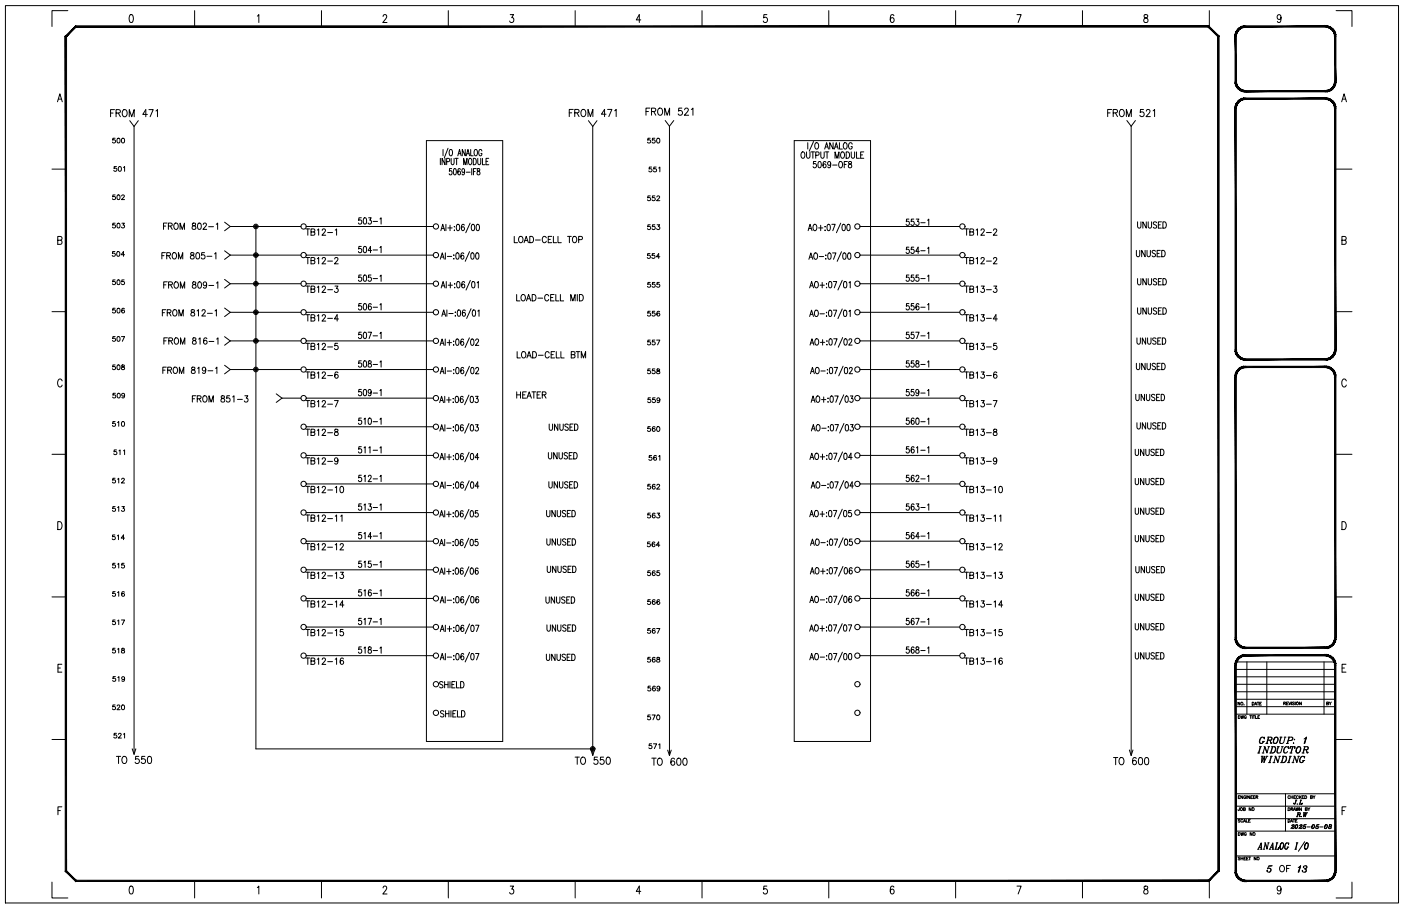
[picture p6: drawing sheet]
<svg xmlns="http://www.w3.org/2000/svg" width="432mm" height="279mm" viewBox="0 0 432 279" stroke-linecap="round" stroke-linejoin="round" font-family="sans-serif">
<defs><g id="words">
<g font-size="5.7">
<text x="33.2" y="37.4">FROM 471</text>
<text x="176.4" y="237.1">TO 550</text>
</g>
<g font-size="5.3">
<text x="174.6" y="37">FROM 471</text>
<text x="198.3" y="36.7">FROM 521</text>
<text x="340.4" y="37">FROM 521</text>
<text x="49" y="98.8">FROM 812-1</text>
<text x="386.6" y="233.5">INDUCTOR</text>
<text x="34.9" y="236.7">TO 550</text>
<text x="200" y="237.1">TO 600</text>
<text x="342.2" y="237.1">TO 600</text>
<text x="393.3" y="270.2">OF</text>
<text x="399.3" y="270.2">13</text>
</g>
<g font-size="4.9">
<text x="198.6" y="45.5">550</text>
<text x="249.8" y="52.9">5069-OF8</text>
<text x="109.7" y="70.2">503-1</text>
<text x="93.5" y="73.7">TB12-1</text>
<text x="296.3" y="73.7">TB12-2</text>
<text x="33.9" y="80.4">504</text>
<text x="93.5" y="82.5">TB12-2</text>
<text x="109.7" y="79">504-1</text>
<text x="278.3" y="79.4">554-1</text>
<text x="296.3" y="82.5">TB12-2</text>
<text x="49.7" y="90">FROM 809-1</text>
<text x="109.7" y="87.8">505-1</text>
<text x="198.6" y="90">555</text>
<text x="278.3" y="87.8">555-1</text>
<text x="93.5" y="91.4">TB12-3</text>
<text x="296.3" y="91.4">TB13-3</text>
<text x="93.5" y="100.2">TB12-4</text>
<text x="109.7" y="96.7">506-1</text>
<text x="278.3" y="96.7">556-1</text>
<text x="296.3" y="100.2">TB13-4</text>
<text x="349.6" y="98.1">UNUSED</text>
<text x="49.7" y="107.2">FROM 816-1</text>
<text x="109.7" y="105.5">507-1</text>
<text x="278.3" y="105.5">557-1</text>
<text x="349.6" y="107.2">UNUSED</text>
<text x="93.5" y="109">TB12-5</text>
<text x="158.4" y="111.5">LOAD-CELL BTM</text>
<text x="296.3" y="109">TB13-5</text>
<text x="93.5" y="117.8">TB12-6</text>
<text x="109.7" y="114.3">508-1</text>
<text x="278.3" y="114.3">558-1</text>
<text x="296.3" y="117.8">TB13-6</text>
<text x="109.7" y="123.1">509-1</text>
<text x="278.3" y="123.1">559-1</text>
<text x="93.5" y="126.6">TB12-7</text>
<text x="109.7" y="131.9">510-1</text>
<text x="278.3" y="131.9">560-1</text>
<text x="296.3" y="126.6">TB13-7</text>
<text x="93.5" y="135.5">TB12-8</text>
<text x="198.6" y="134.4">560</text>
<text x="296.3" y="135.5">TB13-8</text>
<text x="109.7" y="140.8">511-1</text>
<text x="278.3" y="140.8">561-1</text>
<text x="93.5" y="144.3">TB12-9</text>
<text x="296.3" y="144.3">TB13-9</text>
<text x="93.5" y="153.1">TB12-10</text>
<text x="168.3" y="151.7">UNUSED</text>
<text x="296.3" y="153.1">TB13-10</text>
<text x="348.9" y="150.6">UNUSED</text>
<text x="93.5" y="161.9">TB12-11</text>
<text x="167.6" y="160.5">UNUSED</text>
<text x="296.3" y="161.9">TB13-11</text>
<text x="348.9" y="159.8">UNUSED</text>
<text x="109.7" y="167.2">514-1</text>
<text x="278.3" y="167.2">564-1</text>
<text x="93.5" y="170.7">TB12-12</text>
<text x="296.3" y="170.7">TB13-12</text>
<text x="348.9" y="168.3">UNUSED</text>
<text x="93.5" y="179.6">TB12-13</text>
<text x="198.6" y="178.9">565</text>
<text x="296.3" y="179.6">TB13-13</text>
<text x="349.2" y="177.8">UNUSED</text>
<text x="93.5" y="188.4">TB12-14</text>
<text x="296.3" y="188.4">TB13-14</text>
<text x="348.9" y="186.3">UNUSED</text>
<text x="33.9" y="194">517</text>
<text x="93.5" y="197.2">TB12-15</text>
<text x="167.6" y="195.8">UNUSED</text>
<text x="296.3" y="197.2">TB13-15</text>
<text x="348.9" y="195.4">UNUSED</text>
<text x="93.5" y="206">TB12-16</text>
<text x="296.3" y="206">TB13-16</text>
<text x="198.6" y="214.5">569</text>
<text x="387.3" y="230.4">GROUP: 1</text>
<text x="387.7" y="236.4">WINDING</text>
</g>
<g font-size="4.4">
<text x="33.9" y="45.2">500</text>
<text x="34.2" y="54">501</text>
<text x="199" y="54.3">551</text>
<text x="33.9" y="62.8">502</text>
<text x="198.6" y="63.1">552</text>
<text x="33.9" y="71.6">503</text>
<text x="198.6" y="72">553</text>
<text x="198.6" y="80.8">554</text>
<text x="33.9" y="88.9">505</text>
<text x="33.9" y="97.7">506</text>
<text x="198.6" y="98.8">556</text>
<text x="33.9" y="106.5">507</text>
<text x="198.6" y="107.6">557</text>
<text x="33.9" y="115.4">508</text>
<text x="198.6" y="116.4">558</text>
<text x="33.9" y="123.8">509</text>
<text x="198.6" y="125.2">559</text>
<text x="33.9" y="132.6">510</text>
<text x="34.2" y="141.5">511</text>
<text x="199" y="143.2">561</text>
<text x="33.9" y="150.3">512</text>
<text x="198.6" y="152">562</text>
<text x="33.9" y="158.8">513</text>
<text x="198.6" y="160.9">563</text>
<text x="33.9" y="167.6">514</text>
<text x="198.6" y="169.7">564</text>
<text x="33.9" y="176.4">515</text>
<text x="33.9" y="185.2">516</text>
<text x="198.6" y="187.7">566</text>
<text x="198.6" y="196.5">567</text>
<text x="33.9" y="202.5">518</text>
<text x="198.6" y="205.3">568</text>
<text x="33.9" y="211.3">519</text>
<text x="33.9" y="220.1">520</text>
<text x="198.6" y="223.3">570</text>
<text x="34.2" y="229">521</text>
<text x="199" y="232.1">571</text>
</g>
<g font-size="4">
<text x="408.2" y="218.7">BY</text>
<text x="397.9" y="249.1">J.L</text>
<text x="398.6" y="252.9">R.W</text>
</g>
</g></defs>
<g fill="none" stroke="#000" stroke-width=".31">
<path d="M1.7 1.7h429.3v276.8h-429.3zM20.9 3.3h-4.9v4.9M40.1 4.6l.4-.1a1.56 1.56 0 0 1 0 2.4h-.1a1.79 1.79 0 0 1-.3-2.3zM60 3.3v4.9M79.3 5l.5-.5v2.4M99.1 3.3v4.9M118.1 5.1l.3-.6 .6 .1 .2 .4-.3 .8-.9 1.1h1.3M138.2 3.3v4.9M157.2 4.5h1.1l-.6 .9a.72 .72 0 0 1 .6 1.1 .72 .72 0 0 1-1.2 0M177.3 3.3v4.9M197.5 6.1h-1.4l.9-1.6v2.4M216.4 3.3v4.9"/>
<path d="M236.4 4.5h-1v1a.73 .73 0 0 1 1 .1 .73 .73 0 0 1-.1 1.1 .73 .73 0 0 1-1.1-.2M255.4 3.3v4.9M275.5 4.8l-.6-.3a1.44 1.44 0 0 0 .1 2.4 .72 .72 0 0 0 .6-.9 .72 .72 0 0 0-.9-.5l-.3 .6M294.5 3.3v4.9M313.4 4.5h1.3l-.9 2.4M333.6 3.3v4.9M352.7 4.6v.7a.89 .89 0 0 1 1 .6 .89 .89 0 0 1-.3 1 .77 .77 0 0 1-.9-.8 .77 .77 0 0 1 .9-.7l.2-.1a.49 .49 0 0 0-.2-.8zM372.7 3.3v4.9M375.5 11.2v17.2M394.8 5.3l-.3 .6a.66 .66 0 0 1-.9-.7 .66 .66 0 0 1 1.1-.4l.1 .5a1.16 1.16 0 0 1-.7 1.6l-.4-.3M411.8 3.3h4.9v4.9M17.7 31.4l.8-2.5 .7 2.5"/>
<path d="M18 30.6h.9M41.3 39v193.6M181.4 37.2l1.3 1.8M182.7 39v193.9M184 37.2l-1.3 1.8M205 37.2l1.3 1.7M206.3 38.9v194.1M207.7 37.2l-1.4 1.7M347.3 37.2l1.3 1.7M348.6 38.9v194.1M349.9 37.2l-1.3 1.7M413.5 31.4l.8-2.5 .7 2.5"/>
<path d="M413.8 30.6h.9M16 52.2h4.3M131.4 43.4h23.5v185.3h-23.5zM135.7 48.8v2M136.5 46.1v1.9M137.2 48.8v2l-1-2v2M137.7 49.9l.8-.2v-.8l-.8-.1v2M138.1 45.7l-1.2 3M138.7 46.2l.1-.1a1.04 1.04 0 0 1 .7 1 1.04 1.04 0 0 1-.7 .9 1.45 1.45 0 0 1-.1-1.8zM139 48.8v1.4l.4 .6 .5-.3 .1-1.7M139.2 52h-.6l-.1 .8a.55 .55 0 0 1 .9 .5 .55 .55 0 0 1-.9 .5l-.1-.2M139.9 52.1l.2-.1a1.15 1.15 0 0 1 0 1.9l-.4-.8z"/>
<path d="M140.3 48.8h.9M140.7 48.8v2M141.1 48l.5-1.9 .5 1.9M141.3 47.4h.6M141.9 52.3l-.4-.3a1.22 1.22 0 0 0 .1 1.9 .57 .57 0 0 0 .3-.6 .57 .57 0 0 0-.6-.5l-.2 .5M142.9 50.8v-2l.5 2 .5-2v2M143.2 52.6l-.2 .5a.53 .53 0 0 1-.7-.5 .53 .53 0 0 1 .7-.5l.2 .5a.93 .93 0 0 1-.5 1.3l-.3-.2M143.4 46.1v1.9l-.9-1.9v1.9M143.7 48l.5-1.9 .5 1.9M143.7 53.1h1.2M143.9 47.4h.6M144.7 48.9l.1-.1a1.05 1.05 0 0 1 .7 1 1.05 1.05 0 0 1-.7 1 1.47 1.47 0 0 1-.1-1.9z"/>
<path d="M145.1 46.1v1.9h.8M145.4 52v1.9M145.9 48.8a1.06 1.06 0 0 1 .9 .7 1.06 1.06 0 0 1-.3 1.2l-.6 .1zM145.9 52.9h.5M146.4 46.2l.1-.1a1.05 1.05 0 0 1 .7 1 1.05 1.05 0 0 1-.7 .9 1.42 1.42 0 0 1-.1-1.8zM146.8 52h-.9v1.9M147.2 52.1v.5a.65 .65 0 0 1 .7 .6 .65 .65 0 0 1-.5 .7 .7 .7 0 0 1-.3-.8 .7 .7 0 0 1 .7-.5v-.5zM147.3 48.8v1.4l.3 .6 .5-.3 .1-1.7M148.5 46.6a.52 .52 0 0 0-.6-.5 .52 .52 0 0 0-.3 .7v.5a.53 .53 0 0 0 .4 .8 .53 .53 0 0 0 .5-.8h-.3M148.7 48.8v2h.8M149.8 49.8h.5M150.6 48.8h-.8v2h.8"/>
<path d="M244.8 43.4h23.5v185.3h-23.5zM247.2 46.9l.1-.1a1.01 1.01 0 0 1 .8 1 1.01 1.01 0 0 1-.8 1 1.31 1.31 0 0 1-.1-1.9zM248.6 46.8v1.4l.4 .6 .6-.3v-1.7M249 44v2M250 46.8h1M250.5 46.8v2M250.7 43.6l-1.3 3M251.4 47.9l.9-.1 .1-.8-1-.2v2M251.4 44.1l.2-.1a1.01 1.01 0 0 1 .7 1 1.01 1.01 0 0 1-.7 1 1.31 1.31 0 0 1-.2-1.9zM253 46.8v1.4l.4 .6 .6-.3v-1.7M254.2 46l.6-2 .6 2M254.4 46.8h1"/>
<path d="M254.4 45.3h.7M254.9 46.8v2M256.8 44v2l-1.1-2v2M257.2 46l.5-2 .6 2M257.4 48.8v-2l.6 2 .6-2v2M257.4 45.3h.7M258.7 44v2h.9M259.4 46.9l.1-.1a1.01 1.01 0 0 1 .8 1 1.01 1.01 0 0 1-.8 1 1.31 1.31 0 0 1-.1-1.9zM260.2 44.1l.2-.1a1.01 1.01 0 0 1 .7 1 1.01 1.01 0 0 1-.7 1 1.31 1.31 0 0 1-.2-1.9zM260.8 46.8a.99 .99 0 0 1 1.1 1 .99 .99 0 0 1-1.1 1zM262.4 46.8v1.4l.4 .6 .5-.3 .1-1.7M262.7 44.5a.58 .58 0 0 0-.8-.5 .58 .58 0 0 0-.4 .7v.5a.59 .59 0 0 0 .6 .8 .59 .59 0 0 0 .6-.8h-.4"/>
<path d="M264 46.8v2h.9M265.3 47.8h.6M266.2 46.8h-.9v2h.9M411.8 52.2h4.9M17.8 74.1l1.1-.1 .2-.4-.2-.6-1.1-.1v2.5l1.1-.2 .2-.7-.5-.4M49.9 78.8h.6M50.4 69.7h.7M51 77.9h-1.1v2M51.4 78.8l1-.1 .1-.6-1.1-.2v2M51.5 68.8h-1.1v1.9M51.9 69.7l1-.1 .1-.6-1.1-.2v1.9M52 78.8l.6 1.1"/>
<path d="M52.5 69.7l.6 1M53.4 78a.9 .9 0 0 1 1 .9 .9 .9 0 0 1-1 .9l-.3-.7zM53.9 68.9a.9 .9 0 0 1 1.1 .9 .9 .9 0 0 1-1.1 .9l-.3-.7zM55 79.9v-2l.7 2 .6-2v2M55.5 70.7v-1.9l.7 1.9 .7-1.9v1.9M58.8 78v.6a.78 .78 0 0 1 .9 .3 .78 .78 0 0 1 0 .9l-.6 .1a.64 .64 0 0 1-.4-.9 .64 .64 0 0 1 .8-.3l.3-.3-.1-.4zM59.4 68.9v.5a.78 .78 0 0 1 .8 .4 .78 .78 0 0 1 0 .9h-.6a.64 .64 0 0 1-.4-.8 .64 .64 0 0 1 .8-.4l.3-.2-.1-.4zM60.6 78l.3-.1a1.03 1.03 0 0 1 .6 1 1.03 1.03 0 0 1-.6 1 1.32 1.32 0 0 1-.3-1.9zM61.1 68.9l.3-.1a1.03 1.03 0 0 1 .6 1 1.03 1.03 0 0 1-.6 .9l-.4-.3-.1-.5zM62.6 69.3l.4-.5 .5 .1 .1 .3-1.1 1.5h1.2M63 77.9h-.8l-.1 .8a.64 .64 0 0 1 1 .1 .64 .64 0 0 1-.1 .9 .64 .64 0 0 1-1-.2M63.8 79h1.5"/>
<path d="M64.3 69.9h1.5M66.1 78.3l.4-.4v2M66.7 69.2l.4-.4v1.9M69.2 68.5l1.8 1.4M69.2 77.3l1.8 1.4M71 69.9h21.8M71 78.7h21.8M71 69.9l-1.8 1.3M71 78.7l-1.8 1.3M78.9 69.9v161h103.8M94.4 69.9h39.1M94.4 78.7h39.1"/>
<path d="M135.7 79.9l.6-1.9 .6 1.9M135.9 71.1l.6-1.9 .6 1.9M135.9 79.3h.8M136.1 70.5h.7M137.3 78v1.9M137.4 69.2v1.9M137.9 79.1h1.3M138 70.3h1.4M138.7 69.4v1.7M139.9 78.6v.2zM139.9 79.7v.2zM140 69.8v.2z"/>
<path d="M140 71v.1zM140.7 78.1l.2-.1a1.09 1.09 0 0 1 .6 1 1.09 1.09 0 0 1-.6 .9l-.2-.1-.2-.7zM140.9 69.3l.2-.1a1.09 1.09 0 0 1 .6 1 1.09 1.09 0 0 1-.6 .9l-.5-.8zM142.9 78.3l-.4-.3a1.16 1.16 0 0 0 .1 1.9 .56 .56 0 0 0 .4-.8 .56 .56 0 0 0-.9-.1l-.1 .3M143.1 69.4l-.3-.2a1.13 1.13 0 0 0-.1 1.9 .58 .58 0 0 0 .5-.7 .58 .58 0 0 0-.8-.4l-.2 .5M144.7 77.6l-1.3 3M144.9 68.8l-1.3 3M145.3 78.1l.2-.1a1.09 1.09 0 0 1 .6 1 1.09 1.09 0 0 1-.6 .9l-.2-.1-.2-.7zM145.5 69.3l.2-.1a1.11 1.11 0 0 1 0 1.9l-.5-.8zM146.8 78.1h.6l.2 .2v1.2l-.4 .4-.5-.4-.1-.7zM147 69.3l.2-.1a1.11 1.11 0 0 1 0 1.9l-.4-.3-.1-.5zM158.5 72.9v1.9h1"/>
<path d="M160.2 73a.9 .9 0 0 1 1 .9 .9 .9 0 0 1-1 .9l-.4-.7zM161.5 74.8l.7-1.9 .7 1.9M161.8 74.2h.8M163.3 72.9a.99 .99 0 0 1 1.2 1 .99 .99 0 0 1-1.2 .9zM165 74h1.5M168.4 73.4a.64 .64 0 0 0-.8-.5 .64 .64 0 0 0-.5 .7v.5a.64 .64 0 0 0 .5 .7 .64 .64 0 0 0 .8-.4M169 73.8h.6M170.1 72.9h-1.1v1.9h1.1M170.6 72.9v1.9h1M172 72.9v1.9h1M174.9 72.9h1.2M175.5 72.9v1.9"/>
<path d="M176.8 73a.97 .97 0 0 1 1 .7 .97 .97 0 0 1-.5 1.1 1.03 1.03 0 0 1-.9-.7 1.03 1.03 0 0 1 .4-1.1zM178.4 73.9l.9-.1 .2-.2-.2-.6-.9-.1v1.9M249.1 71.1l.6-1.9 .6 1.9M249.3 80l.6-2 .6 2M249.3 70.5h.7M249.5 79.3h.8M250.9 69.3l.1-.1a1.02 1.02 0 0 1 .8 1 1.02 1.02 0 0 1-.8 .9 1.31 1.31 0 0 1-.1-1.8zM251.1 78.1l.1-.1a1.01 1.01 0 0 1 .8 1 1.01 1.01 0 0 1-.8 1 1.31 1.31 0 0 1-.1-1.9zM252.3 70.3h1.3M252.5 79.1h1.4M252.9 69.5v1.6M254.3 69.8v.2z"/>
<path d="M254.3 71v.1zM254.5 78.7h.1M254.5 79.8h.1M255.1 69.3l.2-.1a1.11 1.11 0 0 1 0 1.9l-.3-.3-.1-.5zM255.3 78.1l.3-.1a1.11 1.11 0 0 1 0 2l-.4-.4-.1-.5zM256.4 69.2h1l-.7 1.9M256.6 78h1l-.7 2M259.1 68.8l-1.3 3M259.4 77.6l-1.4 3M259.7 69.3l.2-.1a1.11 1.11 0 0 1 0 1.9l-.3-.3-.1-.5zM259.9 78.1l.3-.1a1.11 1.11 0 0 1 0 2l-.4-.4-.1-.5zM261.2 69.3l.2-.1a1.11 1.11 0 0 1 0 1.9l-.4-.8z"/>
<path d="M261.5 78.1l.2-.1a1.11 1.11 0 0 1 0 2l-.5-.9zM265.1 69.9h30.7M265.1 78.7h30.7M280.1 67.6h-.7l-.1 .8a.58 .58 0 0 1 .9 0 .58 .58 0 0 1-.1 .9 .58 .58 0 0 1-.8-.1M281.6 67.6h-.7l-.1 .8a.58 .58 0 0 1 .9 0 .58 .58 0 0 1-.1 .9 .58 .58 0 0 1-.8-.1M282.4 67.6h.8l-.4 .7a.58 .58 0 0 1 .4 .9 .58 .58 0 0 1-1 0M283.8 68.7h1.3M285.9 67.9l.4-.3v1.9M350.2 77.2v1.4l.5 .6 .5-.3 .1-1.7M350.6 68.4v1.4l.4 .6 .6-.3v-1.7M352.9 77.2v2l-1-2v2M353.3 68.4v2l-1.1-2v2"/>
<path d="M353.5 77.2v1.4l.5 .6 .3-.1 .3-.5v-1.4M353.9 68.4v1.4l.4 .6 .6-.3v-1.7M356.1 77.5l-.4-.3-.6 .3 .1 .4 .9 .7-.4 .6-.6-.3M356.5 68.7l-.4-.3-.6 .3v.4l1 .7v.3l-.4 .3-.6-.3M356.6 78.1h.7M357 69.3h.6M357.6 77.2h-1v2h1M358 68.4h-1v2h1M358.1 77.2a.99 .99 0 0 1 1 1 .99 .99 0 0 1-1 1zM358.4 68.4a.98 .98 0 0 1 1.1 1 .98 .98 0 0 1-1.1 1zM413.6 74.1l1.1-.1 .2-.4-.2-.6-1.1-.1v2.5h.8l.4-.3 .1-.6-.5-.4M16 96.1h4.3"/>
<path d="M69.2 86.2l1.8 1.3M69.2 95l1.8 1.3M71 87.5h21.8M71 96.3h21.8M71 87.5l-1.8 1.3M71 96.3l-1.8 1.3M94.4 87.5h39.1M94.4 96.3h39.1M136 88.8l.6-2 .6 2M136.2 97.5l.6-1.9 .6 1.9M136.2 88.1h.7M136.4 96.9h.7"/>
<path d="M137.5 86.8v2M137.7 95.6v1.9M138.1 87.9h1.4M138.3 96.7h1.4M138.8 87.1v1.7M140.1 88.6h.1M140.1 87.5v.2zM140.3 96.2v.2zM140.3 97.3v.2zM140.9 86.9l.3-.1a1.11 1.11 0 0 1 0 2l-.4-.4-.1-.5zM141.2 95.7h.6l.1 .2v1.3l-.4 .3-.5-.3-.1-.8zM143.2 87.1l-.3-.3a1.15 1.15 0 0 0-.1 2 .58 .58 0 0 0 .4-.7 .58 .58 0 0 0-.7-.4l-.2 .4"/>
<path d="M143.4 95.9l-.3-.3a1.11 1.11 0 0 0-.1 1.9 .56 .56 0 0 0 .5-.8 .56 .56 0 0 0-.9-.1l-.1 .3M145 86.5l-1.4 3M145.2 95.2l-1.4 3M145.6 86.9l.2-.1a1.11 1.11 0 0 1 0 2l-.4-.4v-.5zM145.8 95.7h.6l.1 .2v1.3l-.4 .3-.5-.3-.1-.8zM147.1 87.2l.3-.4v2M147.3 95.9l.3-.3v1.9M159.2 90.8v2h1.1M160.7 91.1l.4-.3a.99 .99 0 0 1 .9 1 .99 .99 0 0 1-.9 1l-.5-.8zM162.3 92.8l.6-2 .7 2M162.5 92.1h.8M164 90.8a1 1 0 0 1 1.2 1 1 1 0 0 1-1.2 1z"/>
<path d="M165.8 91.9h1.5M169.1 91.3a.64 .64 0 0 0-.7-.5 .64 .64 0 0 0-.5 .8v.4a.64 .64 0 0 0 .5 .8 .64 .64 0 0 0 .7-.5M169.7 91.8h.7M170.8 90.8h-1.1v2h1.1M171.3 90.8v2h1M172.7 90.8v2h1M175.9 92.8v-2l.7 2 .6-2v2M177.9 90.8v2M178.6 90.8a1.01 1.01 0 0 1 1.2 1 1.01 1.01 0 0 1-1.2 1zM249.5 88.8l.6-2 .6 2M249.5 97.6l.6-1.9 .6 1.9M249.7 96.9h.8"/>
<path d="M249.8 88.1h.7M251.3 95.7h.2a1 1 0 0 1 .7 .9 1 1 0 0 1-.7 1 1.3 1.3 0 0 1-.2-1.9zM251.3 86.9l.2-.1a1 1 0 0 1 .7 1 1 1 0 0 1-.7 1 1.3 1.3 0 0 1-.2-1.9zM252.7 96.8h1.4M252.8 87.9h1.3M253.4 87.1v1.7M254.8 88.6h.1M254.7 96.3v.2zM254.7 97.4v.2zM254.8 87.5v.2zM255.6 86.9h.6l.1 .3v1.2l-.4 .4-.5-.4zM255.6 95.7h.2a1.07 1.07 0 0 1 .6 .9 1.07 1.07 0 0 1-.6 1l-.5-.8z"/>
<path d="M256.8 86.8h1.1l-.8 2M256.8 95.7h1.1l-.8 1.9M259.6 86.4l-1.3 3M259.6 95.3l-1.3 3M260.2 86.9h.6l.1 .3v1.2l-.3 .4-.6-.4zM260.2 95.7h.2a1.09 1.09 0 0 1 .6 .9 1.09 1.09 0 0 1-.6 1l-.2-.1-.3-.7zM261.7 96l.3-.3v1.9M261.7 87.2l.3-.4v2M265.1 87.5h30.7M265.1 96.3h30.7M350.6 85.9v1.4l.4 .6 .6-.3v-1.7M353.3 85.9v2l-1.1-2v2"/>
<path d="M353.9 85.9v1.4l.4 .6 .6-.3v-1.7M356.5 86.2l-.4-.3-.6 .3v.4l1 .7v.3l-.4 .3-.6-.3M357 86.8h.6M358 85.9h-1v2h1M358.4 85.9a.98 .98 0 0 1 1.1 1 .98 .98 0 0 1-1.1 1zM411.8 96.1h4.9M19.2 117.5a.72 .72 0 0 0-.9-.6 .72 .72 0 0 0-.5 .9v.6a.72 .72 0 0 0 .5 .9 .72 .72 0 0 0 .9-.6M50.2 114.2h.7M51.3 113.2h-1.1v2M51.7 114.2l1-.1 .1-.7-1.1-.2v2M52.3 114.2l.6 1M53.7 113.3a.9 .9 0 0 1 1 .9 .9 .9 0 0 1-1 .9l-.3-.7z"/>
<path d="M55.3 115.2v-2l.7 2 .6-2v2M59.1 113.3v.6a.78 .78 0 0 1 .9 .3 .78 .78 0 0 1 0 .9l-.6 .1a.64 .64 0 0 1-.4-.8 .64 .64 0 0 1 .8-.4l.3-.3-.1-.4zM60.9 113.6l.4-.4v2M63.4 113.9a.55 .55 0 0 1-.8 .4 .55 .55 0 0 1-.1-.9 .55 .55 0 0 1 .8 .1l.1 .4a.91 .91 0 0 1-.6 1.3l-.4-.3M64.1 114.3h1.5M66.4 113.6l.4-.4v2M69.2 103.8l1.8 1.3M69.2 112.6l1.8 1.4M71 105.1h21.8M71 114h21.8M71 105.1l-1.8 1.4M71 114l-1.8 1.3"/>
<path d="M94.4 105.1h39.1M94.4 114h39.1M135.7 106.5l.5-2 .7 2M135.7 115.3l.6-2 .6 2M135.9 105.9h.7M135.9 114.6h.8M137.2 104.5v2M137.2 113.3v2M137.8 105.7h1.4M137.8 114.4h1.4M138.5 104.8v1.7M139.8 115.1h.1"/>
<path d="M139.8 105.2v.2zM139.8 106.3v.2zM139.8 114v.2zM140.7 104.6l.2-.1a1.09 1.09 0 0 1 .6 1 1.09 1.09 0 0 1-.6 1l-.5-.8zM140.7 113.4l.2-.1a1.11 1.11 0 0 1 0 2l-.5-.9zM142.9 104.8l-.3-.3a1.13 1.13 0 0 0-.1 2 .58 .58 0 0 0 .4-.7 .58 .58 0 0 0-.7-.4l-.2 .5M142.9 113.6l-.3-.3a1.13 1.13 0 0 0-.1 2 .58 .58 0 0 0 .5-.8 .58 .58 0 0 0-.8-.3l-.2 .4M144.7 104.2l-1.4 3M144.7 112.9l-1.4 3M145.3 104.6l.2-.1a1.11 1.11 0 0 1 0 2l-.5-.8zM145.3 113.4l.2-.1a1.11 1.11 0 0 1 0 2l-.4-.9zM146.6 105l.3-.5h.3l.3 .4-1 1.6h1.1"/>
<path d="M146.6 113.8l.3-.5h.3l.3 .4-.2 .6-.7 1h1M249.7 106.4l.6-1.9 .5 1.9M249.8 115.3l.6-2 .6 2M249.9 105.8h.7M250 114.6h.8M251.4 104.6l.2-.1a1 1 0 0 1 .8 1 1 1 0 0 1-.8 .9 1.3 1.3 0 0 1-.2-1.8zM251.6 113.4l.1-.1a1 1 0 0 1 .8 1 1 1 0 0 1-.8 1 1.3 1.3 0 0 1-.1-1.9zM252.9 105.6h1.3M253 114.4h1.3M253.5 104.8v1.6M254.9 105.1v.2zM254.9 106.2v.2z"/>
<path d="M255 115.1h.1M255 113.9v.2zM255.7 104.6h.6l.1 .2v1.2l-.3 .4-.6-.4v-.7zM255.8 113.4l.4-.1a1.16 1.16 0 0 1-.1 2l-.4-.4-.1-.5zM257 104.5h1l-.7 1.9M257.1 113.3h1l-.7 2M259.7 104.1l-1.3 3M259.8 112.9l-1.3 3M260.3 104.6l.2-.1a1.07 1.07 0 0 1 .6 1 1.07 1.07 0 0 1-.6 .9l-.4-.8zM260.4 113.4l.4-.1a1.16 1.16 0 0 1-.1 2l-.4-.4-.1-.5zM261.6 104.9l.3-.4 .5 .1 .1 .2-.2 .7-.7 .9h1M261.8 113.8l.3-.5 .4 .1 .2 .3-1 1.6h1.1"/>
<path d="M265.1 105.1h30.7M265.1 114h30.7M350.2 112l.1 1.7 .4 .3 .5-.3 .1-1.7M352.9 112v2l-1-2v2M353.5 112l.1 1.7 .4 .3 .5-.3 .1-1.7M356.1 112.3l-.4-.3-.6 .3 .1 .5 .9 .6v.3l-.4 .3-.6-.3M356.6 113h.7M357.6 112h-1v2h1M358.1 112a.99 .99 0 0 1 1 1 .99 .99 0 0 1-1 1zM415 117.5a.72 .72 0 0 0-.9-.6 .72 .72 0 0 0-.5 .9v.6a.72 .72 0 0 0 .5 .9 .72 .72 0 0 0 .9-.6M59.3 123h.7M60.4 122h-1.1v2"/>
<path d="M60.8 123l1-.1 .1-.7-1.1-.2v2M61.4 123l.6 1M62.8 122.1a.9 .9 0 0 1 1 .9 .9 .9 0 0 1-1 .9l-.3-.6zM64.4 124v-2l.7 2 .6-2v2M68.3 122.1v.6a.78 .78 0 0 1 .8 .3 .78 .78 0 0 1 0 .9l-.6 .1a.64 .64 0 0 1-.4-.8 .64 .64 0 0 1 .8-.4l.3-.3-.1-.4zM70.8 122h-.9v.9a.63 .63 0 0 1 .9 0 .63 .63 0 0 1-.1 .9 .63 .63 0 0 1-.9-.2M71.7 122.4l.4-.4v2M73.2 123.2h1.5M75.5 122h.9l-.5 .8a.61 .61 0 0 1 .5 .9 .61 .61 0 0 1-1.1-.1M85.1 121.5l1.8 1.3M86.9 122.8h5.9M86.9 122.8l-1.8 1.3"/>
<path d="M94.4 122.8h39.1M94.4 131.6h39.1M135.5 124.2l.6-2 .6 2M135.6 132.9l.5-1.9 .6 1.9M135.7 123.5h.8M135.8 132.3h.7M137.1 122.2v2M137.1 131v1.9M137.1 139.8v2M137.7 123.3h1.3M137.7 132.1h1.3M138.3 122.5v1.7"/>
<path d="M139.7 132.7h.1M139.7 122.9v.1zM139.7 124v.2zM139.7 131.6v.2zM140.5 122.3l.2-.1a1.07 1.07 0 0 1 .6 1 1.07 1.07 0 0 1-.6 1l-.4-.9zM140.5 131.1l.4-.1a1.16 1.16 0 0 1-.1 1.9l-.4-.4-.1-.4zM140.6 139.9l.2-.1a1.07 1.07 0 0 1 .6 1 1.07 1.07 0 0 1-.6 1l-.5-.9zM142.7 122.5l-.3-.3a1.11 1.11 0 0 0 0 2 .55 .55 0 0 0 .4-.8 .55 .55 0 0 0-.9-.2l-.1 .3M142.8 131.3l-.5-.3a1.16 1.16 0 0 0 .1 1.9 .56 .56 0 0 0 .5-.8 .56 .56 0 0 0-1-.1v.3M144.5 121.8l-1.3 3M144.5 130.6l-1.3 3M144.6 139.5l-1.3 2.9"/>
<path d="M145.1 122.3l.3-.1a1.09 1.09 0 0 1 .6 1 1.09 1.09 0 0 1-.6 1l-.3-.1-.2-.8zM145.1 131.1l.4-.1a1.16 1.16 0 0 1-.1 1.9l-.4-.4-.1-.4zM145.2 139.9l.2-.1a1.09 1.09 0 0 1 .6 1 1.09 1.09 0 0 1-.6 1l-.2-.1-.3-.8zM146.5 122.2h.9l-.5 .8a.58 .58 0 0 1 .5 .8 .58 .58 0 0 1-1 0M146.6 131h.8l-.5 .7a.58 .58 0 0 1 .5 .9 .58 .58 0 0 1-1-.1M159.3 120.8v2M159.3 121.8h1.1M160.4 120.8v2M161.1 121.8h.7M162.2 120.8h-1.1v2h1.1M162.4 122.8l.7-2 .7 2M162.7 122.1h.8"/>
<path d="M164 120.8h1.1M164.5 120.8v2M165.5 121.8h.7M166.6 120.8h-1.1v2h1.1M167.1 121.8l1-.1 .1-.7-1.1-.2v2M167.7 121.8l.6 1M169 139.6v1.4l.5 .5 .5-.3 .1-1.6M169.3 130.8v1.4l.4 .5 .4-.1 .2-.4v-1.4M171.7 139.6v1.9l-1.1-1.9v1.9M171.9 130.8v1.9l-1-1.9v1.9M172.3 139.6v1.4l.4 .5 .6-.3v-1.6M172.6 130.8v1.4l.4 .5 .4-.1 .2-.4v-1.4"/>
<path d="M174.9 139.8l-.4-.2-.6 .2v.4l1 .8-.4 .5-.6-.3M175.2 131l-.4-.2-.7 .2 .1 .5 1 .7v.2l-.4 .3-.7-.3M175.7 131.7h.6M176.4 139.6h-1v1.9h1M176.6 130.8h-.9v1.9h.9M176.8 139.6a.99 .99 0 0 1 1.1 1 .99 .99 0 0 1-1.1 .9zM177.1 130.8a.98 .98 0 0 1 1 .9 .98 .98 0 0 1-1 1zM250 124.1l.6-2 .6 2M250.1 132.9l.6-2 .6 2M250.2 123.4h.8M250.3 132.2h.7M251.4 139.8h.2a1 1 0 0 1 .7 .9 1 1 0 0 1-.7 1 1.26 1.26 0 0 1-.2-1.9z"/>
<path d="M251.8 122.2l.1-.1a1.02 1.02 0 0 1 .8 1 1.02 1.02 0 0 1-.8 1 1.3 1.3 0 0 1-.1-1.9zM251.9 131l.1-.1a1.01 1.01 0 0 1 .8 1 1.01 1.01 0 0 1-.8 1 1.31 1.31 0 0 1-.1-1.9zM253.2 123.2h1.3M253.3 132.1h1.3M253.9 122.4v1.7M255.1 124h.2zM255.2 122.8v.2zM255.3 131.6v.2zM255.3 132.7v.2zM255.7 139.8h.2a1.09 1.09 0 0 1 .6 .9 1.09 1.09 0 0 1-.6 1l-.4-.3-.1-.5zM256 122.2l.2-.1a1.11 1.11 0 0 1 0 2l-.4-.9zM256.1 131l.2-.1a1.11 1.11 0 0 1 0 2l-.4-.4v-.4z"/>
<path d="M256.9 139.8h1.1l-.8 1.9M257.3 122.1h1l-.7 2M257.4 130.9h1l-.7 2M259.7 139.4l-1.4 3M260.1 121.8l-1.4 2.9M260.1 130.6l-1.3 2.9M260.3 139.8h.2a1.09 1.09 0 0 1 .6 .9 1.09 1.09 0 0 1-.6 1l-.4-.3v-.5zM260.6 122.2l.3-.1a1.11 1.11 0 0 1 0 2l-.5-.9zM260.7 131l.2-.1a1.11 1.11 0 0 1 0 2l-.3-.4-.1-.4zM262.1 122.1h.8l-.5 .8a.57 .57 0 0 1 .5 .8 .57 .57 0 0 1-1 0M262.1 130.9h.9l-.5 .8a.58 .58 0 0 1 .5 .9 .58 .58 0 0 1-1-.1M265.1 122.8h30.7"/>
<path d="M265.1 131.6h30.7M349.9 138.5v1.4l.4 .6 .4-.1 .2-.5v-1.4M350.1 121.6v1.4l.4 .5 .5-.2 .1-1.7M350.4 130.4v1.3l.5 .6 .5-.3 .1-1.6M352.6 138.5v2l-1.1-2v2M352.7 121.6v1.9l-1-1.9v1.9M353.1 130.4v1.9l-1-1.9v1.9M353.1 138.5v1.4l.5 .6 .4-.1 .2-.5v-1.4M353.3 121.6v1.4l.5 .5 .5-.2 .1-1.7M353.7 130.4v1.3l.4 .6 .6-.3 .1-1.6M355.8 138.8l-.4-.3-.7 .3 .2 .5 .9 .6v.3l-.4 .3-.7-.3M355.9 121.9l-.3-.3-.7 .3 .1 .4 .9 .7-.3 .5-.7-.2"/>
<path d="M356.3 139.5h.6M356.3 130.6l-.4-.2-.6 .2 .1 .5 .9 .6v.3l-.4 .3-.6-.3M356.5 122.5h.6M356.8 131.3h.6M357.3 138.5h-1v2h1M357.4 121.6h-.9v1.9h.9M357.7 138.5a.98 .98 0 0 1 1.1 1 .98 .98 0 0 1-1.1 1zM357.8 130.4h-1v1.9h1M357.9 121.6a.98 .98 0 0 1 1.1 1 .98 .98 0 0 1-1.1 .9zM358.2 130.4a.98 .98 0 0 1 1.1 .9 .98 .98 0 0 1-1.1 1zM16 140.1h4.3M94.4 140.4h39.1"/>
<path d="M94.4 149.2h39.1M94.4 158.1h39.1M111.4 146.6h-.8l-.1 .8a.58 .58 0 0 1 .9 0 .58 .58 0 0 1-.1 .9 .58 .58 0 0 1-.8-.2M111.4 155.4h-.8l-.1 .8a.58 .58 0 0 1 .9 .1 .58 .58 0 0 1-.1 .8 .58 .58 0 0 1-.8-.1M112.2 146.9l.3-.3v1.9M112.2 155.8l.3-.4v2M113.5 147l.3-.4h.3l.3 .3-.2 .7-.7 .9h1M113.6 155.4h.8l-.4 .7a.57 .57 0 0 1 .4 .9 .57 .57 0 0 1-.9 0M115 147.7h1.4M115 156.5h1.4M117.1 146.9l.4-.3v1.9M117.1 155.8l.4-.4v2"/>
<path d="M135.5 159.4l.6-1.9 .6 1.9M135.6 141.8l.6-2 .6 2M135.6 150.6l.6-2 .6 2M135.7 158.8h.8M135.8 141.1h.7M135.8 149.9h.8M137.1 157.5v1.9M137.2 148.6v2M137.7 158.6h1.3M137.7 140.9h1.4M137.8 149.7h1.3M138.3 157.8v1.6"/>
<path d="M138.4 140.1v1.7M139.7 158.1v.2zM139.7 159.3v.1zM139.8 150.4h.1M139.7 140.5v.2zM139.7 141.6v.2zM139.8 149.3v.2zM140.5 157.6l.2-.1a1.07 1.07 0 0 1 .6 1 1.07 1.07 0 0 1-.6 .9l-.4-.8zM140.6 148.7l.2-.1a1.11 1.11 0 0 1 0 2l-.4-.4v-.5zM142.7 157.8l-.3-.3a1.12 1.12 0 0 0 0 1.9 .55 .55 0 0 0 .4-.8 .55 .55 0 0 0-.9-.1l-.1 .3M142.8 140.1l-.3-.3a1.12 1.12 0 0 0-.1 2 .55 .55 0 0 0 .5-.8 .55 .55 0 0 0-.9-.2l-.1 .3M142.8 148.9l-.3-.3a1.15 1.15 0 0 0 0 2 .58 .58 0 0 0 .4-.7 .58 .58 0 0 0-.7-.4l-.3 .4"/>
<path d="M144.5 157.1l-1.3 3M144.6 148.3l-1.3 2.9M145.1 157.6l.3-.1a1.09 1.09 0 0 1 .6 1 1.09 1.09 0 0 1-.6 .9l-.3-.1-.2-.7zM145.2 148.7l.2-.1a1.11 1.11 0 0 1 0 2l-.4-.9zM147.3 157.5h-.8v.8a.58 .58 0 0 1 .8 0 .58 .58 0 0 1-.1 .9 .58 .58 0 0 1-.8-.1M147.6 141.1h-1.1l.7-1.3v2M147.6 149.9h-1.1l.7-1.3v2M175.4 140.5h.6M249.6 159.4l.5-2 .6 2M249.6 141.7l.6-1.9 .6 1.9M249.8 158.7h.7M249.9 141.1h.7"/>
<path d="M250 150.5l.6-1.9 .6 1.9M250.2 149.9h.8M251.3 157.5l.2-.1a1 1 0 0 1 .7 1 1 1 0 0 1-.7 1 1.3 1.3 0 0 1-.2-1.9zM251.8 148.7l.1-.1a1 1 0 0 1 .8 1 1 1 0 0 1-.8 .9 1.3 1.3 0 0 1-.1-1.8zM252.8 158.5h1.3M252.8 140.9h1.4M253.2 149.7h1.3M253.4 157.7v1.7M253.5 140v1.7M254.8 158.1h.1M254.8 159.2v.2zM254.8 140.4v.2z"/>
<path d="M254.8 141.5v.2zM255.2 149.2v.2zM255.2 150.3v.2zM255.6 157.5h.6l.1 .3v1.2l-.4 .4-.5-.4zM256 148.7l.2-.1a1.07 1.07 0 0 1 .7 1 1.07 1.07 0 0 1-.7 .9l-.4-.8zM256.8 157.4h1.1l-.8 2M257.3 148.6h1l-.7 1.9M259.6 157l-1.3 3M260.1 148.2l-1.4 3M260.2 157.5h.6l.1 .3v1.2l-.3 .4-.5-.4-.1-.8zM260.6 148.7l.3-.1a1.07 1.07 0 0 1 .6 1 1.07 1.07 0 0 1-.6 .9l-.5-.8zM262.4 157.4h-.8l-.1 .8a.59 .59 0 0 1 .9 .1 .59 .59 0 0 1-.1 .8 .59 .59 0 0 1-.8-.1"/>
<path d="M262.7 141.1h-1.2l.8-1.3v1.9M263 149.9h-1.1l.8-1.3v1.9M265.1 140.4h30.7M265.1 149.2h30.7M265.1 158.1h30.7M280.1 146.6h-.7l-.1 .8a.57 .57 0 0 1 .9 .1 .57 .57 0 0 1-.1 .8 .57 .57 0 0 1-.8-.2M280.1 155.4h-.7l-.1 .8a.57 .57 0 0 1 .9 .1 .57 .57 0 0 1-.1 .8 .57 .57 0 0 1-.8-.1M281.7 146.9l-.3-.3a1.13 1.13 0 0 0-.1 1.9 .58 .58 0 0 0 .5-.7 .58 .58 0 0 0-.7-.4l-.3 .5M281.7 155.7l-.3-.3a1.13 1.13 0 0 0-.1 2 .58 .58 0 0 0 .5-.8 .58 .58 0 0 0-.7-.4l-.3 .5M282.3 147l.3-.4h.3l.3 .3-1 1.6h1.1M282.4 155.4h.8l-.4 .7a.58 .58 0 0 1 .4 .9 .58 .58 0 0 1-1 0M283.8 147.7h1.3"/>
<path d="M283.8 156.5h1.3M285.9 146.9l.4-.3v1.9M285.9 155.8l.4-.4v2M411.8 140.1h4.9M17.8 160.9a1.31 1.31 0 0 1 1.3 .8 1.31 1.31 0 0 1-.4 1.5l-.9 .1zM94.4 166.9h39.1M94.4 175.7h39.1M111.4 173h-.8l-.1 .9a.58 .58 0 0 1 .9 0 .58 .58 0 0 1-.1 .8 .58 .58 0 0 1-.8-.1M112.2 173.4l.3-.4v2M114.3 173h-.7l-.1 .9a.58 .58 0 0 1 .9 0 .58 .58 0 0 1-.1 .8 .58 .58 0 0 1-.8-.1M115 174.2h1.4M117.1 173.4l.4-.4v2"/>
<path d="M135.5 168.3l.6-2 .6 2M135.5 177.1l.6-1.9 .6 1.9M135.7 167.6h.7M135.7 176.4h.8M137.1 166.3v2M137.1 175.2v1.9M137.6 167.4h1.4M137.7 176.3h1.3M138.3 175.4v1.7M139.7 167h.1M139.7 168.1h.1M139.7 175.8v.2z"/>
<path d="M139.7 176.9v.2zM140.5 166.4l.2-.1a1.11 1.11 0 0 1 0 2l-.4-.4v-.5zM140.5 175.2h.2a1.07 1.07 0 0 1 .6 .9 1.07 1.07 0 0 1-.6 1l-.4-.8zM142.7 166.6l-.3-.3a1.15 1.15 0 0 0-.1 2 .56 .56 0 0 0 .5-.8 .56 .56 0 0 0-.9-.1l-.1 .2M142.7 175.4l-.3-.2a1.11 1.11 0 0 0 0 1.9 .55 .55 0 0 0 .4-.8 .55 .55 0 0 0-.9-.1l-.1 .2M144.5 166l-1.3 2.9M144.5 174.8l-1.3 3M145.1 166.4l.2-.1a1.11 1.11 0 0 1 0 2l-.4-.4v-.5zM145.1 175.2h.2a1.07 1.07 0 0 1 .7 .9 1.07 1.07 0 0 1-.7 1l-.4-.8zM147.2 166.3h-.7l-.1 .9a.57 .57 0 0 1 .9 0 .57 .57 0 0 1-.1 .9 .57 .57 0 0 1-.9-.2M147.3 175.4l-.3-.2a1.11 1.11 0 0 0 0 1.9 .55 .55 0 0 0 .4-.8 .55 .55 0 0 0-.9-.1v.2M168.5 166.2v1.4l.5 .5 .5-.3 .1-1.6"/>
<path d="M168.7 174.6v1.4l.4 .6 .5-.3 .1-1.7M171.2 166.2v1.9l-1-1.9v1.9M171.3 174.6v2l-1-2v2M171.8 166.2v1.4l.5 .5 .3-.1 .2-.4v-1.4M171.9 174.6v1.4l.5 .6 .5-.3 .1-1.7M174.4 166.4l-.4-.2-.6 .2 .1 .5 .8 .5 .1 .4-.4 .3-.6-.3M174.5 174.9l-.3-.3-.7 .3 .2 .4 .8 .5v.5l-.3 .3-.7-.3M174.9 167.1h.6M175.1 175.5h.6M175.9 166.2h-1v1.9h1M176 174.6h-.9v2h.9M176.3 166.2a.99 .99 0 0 1 1.1 .9 .99 .99 0 0 1-1.1 1z"/>
<path d="M176.5 174.6a.98 .98 0 0 1 1.1 1 .98 .98 0 0 1-1.1 1zM249.7 177l.6-2 .6 2M249.8 168.2l.6-2 .6 2M250 176.4h.7M250 167.5h.8M251.5 175.2l.2-.2a1.02 1.02 0 0 1 .7 1 1.02 1.02 0 0 1-.7 1 1.3 1.3 0 0 1-.2-1.8zM251.6 166.3l.1-.1a1 1 0 0 1 .8 1 1 1 0 0 1-.8 1 1.3 1.3 0 0 1-.1-1.9zM252.9 176.2h1.4M253 167.3h1.3M253.6 175.3v1.7M255 176.8h.1M255 175.7v.2z"/>
<path d="M255 166.9v.2zM255 168v.2zM255.8 175.2l.2-.2a1.11 1.11 0 0 1 0 2l-.5-.8zM255.8 166.3l.3-.1a1.07 1.07 0 0 1 .6 1 1.07 1.07 0 0 1-.6 1l-.5-.9zM257 175h1.1l-.8 2M257.1 166.2h1l-.7 2M259.8 174.7l-1.4 3M259.9 165.9l-1.4 2.9M260.4 175.2l.2-.2a1.11 1.11 0 0 1 0 2l-.4-.8zM260.5 166.3l.2-.1a1.09 1.09 0 0 1 .6 1 1.09 1.09 0 0 1-.6 1l-.2-.1-.3-.8zM262.6 166.2h-.7l-.1 .9a.58 .58 0 0 1 .8 0 .58 .58 0 0 1 0 .8 .58 .58 0 0 1-.9-.1M262.6 175.3l-.3-.3a1.13 1.13 0 0 0 0 2 .58 .58 0 0 0 .4-.7 .58 .58 0 0 0-.7-.4l-.3 .5"/>
<path d="M265.1 166.9h30.7M265.1 175.7h30.7M280.1 173h-.7l-.1 .9a.57 .57 0 0 1 .9 0 .57 .57 0 0 1-.1 .9 .57 .57 0 0 1-.8-.2M281.7 173.3l-.3-.3a1.12 1.12 0 0 0-.1 2 .55 .55 0 0 0 .5-.8 .55 .55 0 0 0-.9-.1l-.1 .2M283.1 173h-.7l-.1 .9a.58 .58 0 0 1 .8 0 .58 .58 0 0 1 0 .8 .58 .58 0 0 1-.9-.1M283.8 174.2h1.3M285.9 173.4l.4-.4v2M413.6 160.9a1.31 1.31 0 0 1 1.3 .8 1.31 1.31 0 0 1-.4 1.5l-.9 .1zM16 184.1h4.3M94.4 184.6h39.1M94.4 193.4h39.1M111.4 181.9h-.8l-.1 .8a.58 .58 0 0 1 .9 0 .58 .58 0 0 1-.1 .9 .58 .58 0 0 1-.8-.1"/>
<path d="M111.4 190.7h-.8l-.1 .8a.58 .58 0 0 1 .9 0 .58 .58 0 0 1-.1 .9 .58 .58 0 0 1-.8-.1M111.4 199.5h-.8l-.1 .8a.58 .58 0 0 1 .9 .1 .58 .58 0 0 1-.1 .8 .58 .58 0 0 1-.8-.1M112.2 182.2l.3-.3v1.9M112.2 191.1l.3-.4v1.9M112.2 199.9l.3-.4v2M113.5 190.7h1l-.8 1.9M113.6 199.6v.6a.72 .72 0 0 1 .8 .4 .72 .72 0 0 1-.3 .9 .62 .62 0 0 1-.7-.7 .62 .62 0 0 1 .8-.5l.1-.7zM114.4 182.1l-.3-.2a1.11 1.11 0 0 0-.1 1.9 .55 .55 0 0 0 .5-.8 .55 .55 0 0 0-.9-.1l-.1 .3M115 183h1.4M115 191.8h1.4M117.1 182.2l.4-.3v1.9M117.1 191.1l.4-.4v1.9"/>
<path d="M117.1 199.9l.4-.4v2M135.7 185.9l.6-1.9 .6 1.9M135.7 194.8l.6-2 .6 2M135.9 185.3h.7M135.9 194.1h.8M137.2 184v1.9M137.3 192.8v2M137.8 185.1h1.4M137.9 193.9h1.3M138.5 193.1v1.7M139.8 184.6h.1M139.8 185.7v.2z"/>
<path d="M139.9 193.5v.1zM139.9 194.6v.2zM140.7 184.1l.2-.1a1.09 1.09 0 0 1 .6 1 1.09 1.09 0 0 1-.6 .9l-.2-.1-.3-.7zM140.7 192.9l.2-.1a1.09 1.09 0 0 1 .6 1 1.09 1.09 0 0 1-.6 1l-.2-.1-.2-.8zM142.9 184.3l-.4-.3a1.16 1.16 0 0 0 0 1.9 .56 .56 0 0 0 .5-.8 .56 .56 0 0 0-.9-.1l-.1 .3M142.9 193.1l-.3-.3a1.1 1.1 0 0 0 0 2 .56 .56 0 0 0 .4-.8 .56 .56 0 0 0-.9-.2l-.1 .3M144.7 183.6l-1.4 3M144.7 192.4l-1.3 3M145.3 184.1l.3-.1 .4 .3v1.3l-.4 .3-.5-.3zM145.3 192.9l.2-.1a1.09 1.09 0 0 1 .6 1 1.09 1.09 0 0 1-.6 1l-.3-.4-.1-.5zM146.6 192.8h1l-.7 2M147.5 184.3l-.4-.3a1.16 1.16 0 0 0 0 1.9 .56 .56 0 0 0 .5-.8 .56 .56 0 0 0-.9-.1l-.1 .3"/>
<path d="M168.3 184.1v1.4l.4 .5 .5-.3 .1-1.6M170.9 184.1v1.9l-1-1.9v1.9M171.5 184.1v1.4l.5 .5 .5-.3 .1-1.6M174.1 184.3l-.3-.2-.7 .2 .1 .5 .9 .7v.2l-.3 .3-.7-.3M174.7 185h.6M175.6 184.1h-.9v1.9h.9M176.1 184.1a.98 .98 0 0 1 1.1 .9 .98 .98 0 0 1-1.1 1zM249.5 194.6l.6-1.9 .6 1.9M249.6 185.8l.6-1.9 .6 1.9M249.7 194h.8M249.8 185.2h.7M251.3 192.8l.2-.1a1 1 0 0 1 .7 1 1 1 0 0 1-.7 .9 1.28 1.28 0 0 1-.2-1.8z"/>
<path d="M251.4 184l.1-.1a1.01 1.01 0 0 1 .8 1 1.01 1.01 0 0 1-.8 .9 1.31 1.31 0 0 1-.1-1.8zM252.7 193.8h1.4M252.8 185h1.3M253.4 193v1.6M254.8 184.5h.1M254.8 185.7h.1M254.7 193.4v.1zM254.7 194.5v.1zM255.6 192.8l.2-.1a1.07 1.07 0 0 1 .6 1 1.07 1.07 0 0 1-.6 .9l-.5-.8zM255.6 184l.2-.1a1.11 1.11 0 0 1 0 1.9l-.4-.8zM256.8 192.7h1.1l-.8 1.9M256.9 183.9h1l-.7 1.9"/>
<path d="M259.6 192.3l-1.4 3M259.7 183.5l-1.4 3M260.2 192.8l.2-.1a1.07 1.07 0 0 1 .6 1 1.07 1.07 0 0 1-.6 .9l-.5-.8zM260.2 184l.3-.1a1.11 1.11 0 0 1 0 1.9l-.5-.8zM261.5 192.7h1l-.8 1.9M262.5 184.2l-.3-.3a1.13 1.13 0 0 0-.1 1.9 .56 .56 0 0 0 .5-.8 .56 .56 0 0 0-1-.1v.3M265.1 184.6h30.7M265.1 193.4h30.7M280.1 181.9h-.7l-.1 .8a.58 .58 0 0 1 .9 0 .58 .58 0 0 1-.1 .9 .58 .58 0 0 1-.8-.1M280.1 190.7h-.7l-.1 .8a.58 .58 0 0 1 .9 .1 .58 .58 0 0 1-.1 .8 .58 .58 0 0 1-.8-.1M280.1 199.5h-.7l-.1 .8a.57 .57 0 0 1 .9 .1 .57 .57 0 0 1-.1 .8 .57 .57 0 0 1-.8-.1M281.7 182.1l-.3-.2a1.11 1.11 0 0 0-.1 1.9 .55 .55 0 0 0 .5-.8 .55 .55 0 0 0-.9-.1l-.1 .3"/>
<path d="M281.7 191l-.3-.3a1.11 1.11 0 0 0-.1 1.9 .55 .55 0 0 0 .5-.8 .55 .55 0 0 0-.9-.1l-.1 .3M281.7 199.8l-.3-.3a1.13 1.13 0 0 0-.1 2 .58 .58 0 0 0 .5-.7 .58 .58 0 0 0-.7-.5l-.3 .5M282.2 190.7h1.1l-.8 1.9M282.4 199.6v.6a.72 .72 0 0 1 .8 .4 .72 .72 0 0 1-.3 .9 .62 .62 0 0 1-.7-.7 .62 .62 0 0 1 .8-.5l.2-.3-.1-.4zM283.2 182.1l-.3-.2a1.1 1.1 0 0 0-.1 1.9 .56 .56 0 0 0 .5-.8 .56 .56 0 0 0-.9-.1l-.1 .3M283.8 183h1.3M283.8 191.8h1.3M285.9 182.2l.4-.3v1.9M285.9 191.1l.4-.4v1.9M285.9 199.9l.4-.4v2M411.8 184.1h4.9M17.9 206h.7"/>
<path d="M19.1 204.9h-1.2v2.4h1.2M94.4 202.2h39.1M115 200.6h1.4M135.7 203.5l.6-2 .6 2M135.9 202.8h.8M136.5 210.5l-.4-.3-.6 .3 .1 .4 .8 .4 .1 .6-.4 .2-.6-.2M136.8 219.4l-.4-.2-.6 .2 .1 .5 .8 .4 .1 .5-.4 .3-.6-.3M137 210.2v1.9M137 211.1h1.1M137.3 201.5v2M137.3 219.2v1.9M137.9 202.6h1.3"/>
<path d="M138.1 210.2v1.9M138.4 219.2v1.9M138.7 210.2v1.9M139 219.2v1.9M139.3 211.1h.6M139.9 202.2v.2zM139.9 203.3v.2zM140.3 210.2h-1v1.9h1M140.5 219.2h-.9v1.9h.9M140.7 201.6l.2-.1a1.09 1.09 0 0 1 .6 1 1.09 1.09 0 0 1-.6 1l-.4-.9zM140.7 210.2v1.9h.9M141 219.2v1.9h.9"/>
<path d="M142 210.2a.98 .98 0 0 1 1 1 .98 .98 0 0 1-1 .9zM142.2 219.2a.98 .98 0 0 1 1.1 .9 .98 .98 0 0 1-1.1 1zM142.9 201.8l-.3-.3a1.13 1.13 0 0 0 0 2 .58 .58 0 0 0 .4-.7 .58 .58 0 0 0-.7-.4l-.3 .4M144.7 201.2l-1.3 2.9M145.3 201.6l.2-.1a1.09 1.09 0 0 1 .6 1 1.09 1.09 0 0 1-.6 1l-.4-.9zM146.6 201.5h1l-.7 2M168.4 201.7v1.4l.4 .6 .4-.1 .2-.5v-1.4M171.1 201.7v2l-1.1-2v2M171.7 201.7v1.4l.4 .6 .4-.1 .2-.5v-1.4M174.3 202l-.4-.3-.7 .3 .2 .5 .9 .6v.3l-.4 .3-.7-.3M174.8 202.7h.6M175.8 201.7h-1v2h1"/>
<path d="M176.2 201.7a.98 .98 0 0 1 1.1 1 .98 .98 0 0 1-1.1 1zM249.6 203.5l.6-2 .6 2M249.8 202.8h.7M251.4 201.6l.1-.1a1 1 0 0 1 .8 1 1 1 0 0 1-.8 1 1.3 1.3 0 0 1-.1-1.9zM252.8 202.6h1.3M254.8 202.2v.2zM254.8 203.3v.2zM255.6 201.6l.2-.1a1.09 1.09 0 0 1 .6 1 1.09 1.09 0 0 1-.6 1l-.2-.1-.2-.8zM256.9 201.5h1l-.7 2M259.6 201.1l-1.3 3M260.2 201.6l.3-.1a1.09 1.09 0 0 1 .6 1 1.09 1.09 0 0 1-.6 1l-.4-.4-.1-.5zM261.7 201.6h.6l.2 .3v1.2l-.4 .4-.5-.4-.1-.7z"/>
<path d="M265.1 202.2h30.7M283.8 200.6h1.3M349.9 201.3v1.4l.5 .5 .3-.1 .2-.4v-1.4M352.6 201.3v1.9l-1.1-1.9v1.9M353.2 201.3v1.4l.4 .5 .4-.1 .2-.4v-1.4M355.8 201.5l-.4-.2-.7 .2 .2 .5 .9 .7-.4 .5-.7-.3M356.3 202.2h.6M357.3 201.3h-1v1.9h1M357.7 201.3a.99 .99 0 0 1 1.1 1 .99 .99 0 0 1-1.1 .9zM380.9 217.9h30.6M380.9 215.6h30.6M380.9 213.3h30.6"/>
<path d="M380.9 211h30.6M380.9 208.7h30.6M380.9 206.4h30.6M380.9 204.1h30.6M382.1 216.6v.8l-.5-.8v.8M383.4 217.4h.1M384.3 204.1v16.1M385.9 216.6h.3a.47 .47 0 0 1 .3 .4 .47 .47 0 0 1-.3 .4h-.3zM386.7 217.4l.3-.8 .4 .8M386.8 217.1h.4M387.5 216.6h.5M387.8 216.6v.8"/>
<path d="M388.2 217h.4M388.8 216.6h-.6v.8h.6M390.4 204.1v16.1M395.6 216.9h.5l.1-.3-.6-.1v.9M395.9 216.9l.3 .5M396.5 216.9h.4M397.1 216.5h-.6v.9h.6M397.2 216.5l.3 .9 .4-.9M398.1 216.5v.9M398.9 216.6h-.5l.5 .5-.2 .3-.3-.2M399.2 216.5v.9M401.1 216.5v.9l-.6-.9v.9"/>
<path d="M408.1 204.1v16.1M413.6 206h.8M414.8 204.9h-1.2v2.4h1.2M16 228h4.3M137.3 220.1h1.1M139.6 220.1h.6M380.9 220.2h30.6M381.7 220.7h.3a.47 .47 0 0 1 .2 .4 .47 .47 0 0 1-.2 .5h-.3zM382.4 220.7l.3 .9 .2-.9 .2 .9 .2-.9M384.1 220.9a.32 .32 0 0 0-.4-.2 .32 .32 0 0 0-.2 .3v.3a.31 .31 0 0 0 .3 .3 .31 .31 0 0 0 .3-.3h-.2M385.2 220.7h.6M385.5 220.7v.9"/>
<path d="M386 220.7v.9M386.2 220.7h.6M386.5 220.7v.9M387 220.7v.9h.5M387.7 221.1h.3M388.2 220.7h-.5v.9h.5M411.8 228h4.9M17.9 250h.7M19.1 248.8h-1.2v2.5M375.5 244.9v23.7M380.9 256.3h30.6M380.9 252.5h30.6"/>
<path d="M380.9 248.6h30.6M380.9 244.8h30.6M381.7 256.8h.3a.47 .47 0 0 1 .2 .4 .47 .47 0 0 1-.2 .4h-.3zM381.7 245.8h.3M382 249.1v.8h-.3l-.1-.2M382.2 252.8h-.6l.6 .5-.2 .3-.4-.2M382.2 245.4h-.5v.9h.5M382.4 256.8l.3 .8 .2-.8 .2 .8 .2-.8M383 245.4v.9l-.6-.9v.9M383.1 252.9a.33 .33 0 0 0-.4-.2 .33 .33 0 0 0-.3 .3v.2a.33 .33 0 0 0 .3 .4 .33 .33 0 0 0 .4-.3M383.2 253.6l.4-.9 .3 .9M383.2 249.5h.6v-.3l-.6-.1v.9l.6-.1-.2-.4"/>
<path d="M383.4 253.3h.4M384 245.6a.33 .33 0 0 0-.4-.2 .33 .33 0 0 0-.3 .3v.2a.32 .32 0 0 0 .3 .4 .32 .32 0 0 0 .4-.4h-.2M384.1 252.7v.9h.5M384.1 257a.35 .35 0 0 0-.5-.2 .35 .35 0 0 0-.1 .5 .31 .31 0 0 0 .3 .3 .31 .31 0 0 0 .3-.3h-.2M384.2 245.4v.9M384.8 253.1h.4M385.2 245.4v.9l-.6-.9v.9M385.4 252.7h-.6v.9h.6M385.5 245.8h.3M385.6 249.1v.9l-.6-.9v.9M385.9 256.8v.8l-.6-.8v.8M386 245.4h-.5v.9h.5"/>
<path d="M386.3 245.8h.3M386.8 245.4h-.5v.9h.5M387.1 245.8h.5v-.3l-.5-.1v.9M387.4 245.8l.3 .5M389.8 259.9h.2M390.7 259.9h.5M390.9 259.9l-.4 2-.5-1.7M393.3 259.9h.5M393.6 259.9l-.5 2M393.6 259.9l-.4 2M395.1 259.9a1.37 1.37 0 0 0-.3 2 1.27 1.27 0 0 0 .6-2 1.28 1.28 0 0 0-.6 2M395.4 259.9a1.58 1.58 0 0 1-.4 2"/>
<path d="M396.2 244.8v11.5M396.6 259.9a1.44 1.44 0 0 0-.3 2M397 252.7h.3a.49 .49 0 0 1 .3 .4 .49 .49 0 0 1-.3 .5h-.3zM398.1 255.4l.5 .1 .2-.2-.8 .1M398.2 254.6a.32 .32 0 0 1 .4-.3 .32 .32 0 0 1 .2 .4l-.9 .8M398.7 254.3l.1 .3-.5 .5M399.5 259.9h.5M399.6 254.3a.58 .58 0 0 0-.5 .6 .58 .58 0 0 0 .5 .6 .64 .64 0 0 0 .4-.6 .64 .64 0 0 0-.4-.6 .83 .83 0 0 0-.2 1.2M399.7 259.9l-.4 2M399.8 254.3a.85 .85 0 0 1-.3 1.2M399.8 259.9l-.4 2M400.6 255.4l.4 .1 .2-.2-.8 .1"/>
<path d="M400.7 254.6h-.1a.32 .32 0 0 1 .4-.3 .32 .32 0 0 1 .3 .4l-1 .8M401.1 254.3l.1 .4-.5 .4M402 254.4l.5-.1h-.5l-.3 .6a.39 .39 0 0 1 .6 0 .39 .39 0 0 1-.1 .6 .39 .39 0 0 1-.6-.3v.1M402.1 254.8l.2 .4-.3 .3M402.1 259.6l-1.9 2.9M402.7 259.9a1.4 1.4 0 0 0-.4 2 1.26 1.26 0 0 0 .6-2 1.3 1.3 0 0 0-.6 2M402.8 255h1M402.9 259.9a1.58 1.58 0 0 1-.3 2M403.9 245.8h.5l.1-.3-.6-.1v.9l.6-.1-.2-.4M404.7 245.4l.3 .4v.5M404.8 254.3a.58 .58 0 0 0-.5 .6 .58 .58 0 0 0 .5 .6 .56 .56 0 0 0 .5-.6 .56 .56 0 0 0-.6-.5l-.4 .7 .2 .4M404.9 254.3a.82 .82 0 0 1-.3 1.2"/>
<path d="M405.3 245.4l-.3 .4M405.9 254.4l.6-.1h-.6l-.3 .6a.4 .4 0 0 1 .7-.1 .4 .4 0 0 1-.1 .6 .4 .4 0 0 1-.6-.2v.1M406 254.8l.3 .4-.3 .3M406.7 255h1.1M408.8 254.3a.58 .58 0 0 0-.6 .6 .58 .58 0 0 0 .6 .6 .56 .56 0 0 0 .4-.6 .56 .56 0 0 0-.6-.5l-.3 .7 .2 .4M408.9 254.3a.82 .82 0 0 1-.3 1.2M409.9 254.9l-.4 .3 .2 .3M410 254.3l-.3 .3 .1 .2h.5a.32 .32 0 0 0-.1-.4 .32 .32 0 0 0-.4 .1 .32 .32 0 0 0 .1 .4M410.2 254.3l.1 .4-.3 .2 .3 .2a.37 .37 0 0 1-.4 .4 .37 .37 0 0 1-.4-.4l.4-.2M410.2 255.1l-.3 .4M413.6 250h.8M414.8 248.8h-1.2v2.5"/>
<path d="M16 272v4.9h4.9M40.1 273.4l.4-.1a1.56 1.56 0 0 1 0 2.4h-.1a1.79 1.79 0 0 1-.3-2.3zM60 271.7v5.2M79.3 273.7l.5-.4v2.4M99.1 271.7v5.2M118.1 273.8l.3-.5 .6 .1 .2 .3-.3 .8-.9 1.2h1.3M138.2 271.7v5.2M157.2 273.3h1.1l-.6 .9a.72 .72 0 0 1 .6 1.1 .72 .72 0 0 1-1.2-.1M177.3 271.7v5.2M197.5 274.9h-1.4l.9-1.6v2.4M216.4 271.7v5.2M236.4 273.3h-1v1a.73 .73 0 0 1 1 .1 .73 .73 0 0 1-.1 1 .73 .73 0 0 1-1.1-.2"/>
<path d="M255.4 271.7v5.2M275.5 273.6l-.6-.3a1.44 1.44 0 0 0 .1 2.4 .72 .72 0 0 0 .6-.9 .72 .72 0 0 0-.9-.5l-.3 .6M294.5 271.7v5.2M313.4 273.3h1.3l-.9 2.4M333.6 271.7v5.2M352.7 273.4v.7a.89 .89 0 0 1 1 .5 .89 .89 0 0 1-.3 1.1 .77 .77 0 0 1-.9-.8 .77 .77 0 0 1 .9-.7l.2-.1a.49 .49 0 0 0-.2-.8zM372.7 271.4v5.5M380.9 264h30.6M382.2 264.4h-.6l.6 .5-.2 .3-.4-.1M382.5 264.3v.9M382.5 264.7h.6M383.1 264.3v.9"/>
<path d="M383.4 264.7h.4M384 264.3h-.6v.9h.6M384.2 264.7h.3M384.7 264.3h-.5v.9h.5M384.9 264.3h.6M385.2 264.3v.9M387.1 264.3v.9l-.6-.9v.9M387.6 261.9h.4M387.8 261.9l.9-2 .1 2M388 261.3h.7M388.5 261.9h.4M388.6 260.1l.1 1.8"/>
<path d="M389.3 261.9h.5M390.5 261.6l-.5-1.7-.5 2M391.1 267.1l.9-.1h-.9l-.4 .9a.65 .65 0 0 1 1 .1 .65 .65 0 0 1-.4 1 .65 .65 0 0 1-.8-.5v.1M391.2 261.9h.4M391.3 267.8l.3 .1 .1 .5-.5 .6M391.3 261.9l1-2 .1 2M391.6 261.3h.7M392.1 261.9h.4M392.2 260.1l.1 1.8M392.9 261.9h1.1l.2-.6-.3 .6M394.8 274.1l-.3 .6a.66 .66 0 0 1-.9-.8 .66 .66 0 0 1 1.1-.3l.1 .5a1.16 1.16 0 0 1-.7 1.6l-.4-.3M396.7 261.2h.5"/>
<path d="M396.9 261.2l-.4 .7M397.1 260.1l.1-.2-.1 .6-.1-.5a.97 .97 0 0 0-1 .4 .97 .97 0 0 0-.1 1l.2 .4 .4 .1 .5-.7M399.1 261.9h.5M416.7 272v4.9h-4.9"/>
<circle cx="78.9" cy="69.8" r=".71"/>
<circle cx="78.9" cy="78.7" r=".71"/>
<circle cx="78.9" cy="69.8" r=".43"/>
<circle cx="78.9" cy="78.7" r=".43"/>
<circle cx="78.9" cy="78.7" r=".22"/>
<circle cx="78.9" cy="69.8" r=".22"/>
<circle cx="134.4" cy="78.7" r=".81"/>
<circle cx="134.4" cy="69.8" r=".81"/>
<circle cx="264.3" cy="78.7" r=".81"/>
<circle cx="264.3" cy="69.8" r=".81"/>
<circle cx="78.9" cy="96.3" r=".71"/>
<circle cx="78.9" cy="87.5" r=".71"/>
<circle cx="78.9" cy="87.5" r=".43"/>
<circle cx="78.9" cy="96.3" r=".43"/>
<circle cx="78.9" cy="87.5" r=".22"/>
<circle cx="78.9" cy="96.3" r=".22"/>
<circle cx="134.4" cy="96.3" r=".81"/>
<circle cx="134.4" cy="87.5" r=".81"/>
<circle cx="264.3" cy="87.5" r=".81"/>
<circle cx="264.3" cy="96.3" r=".81"/>
<circle cx="78.9" cy="114" r=".71"/>
<circle cx="78.9" cy="105.1" r=".71"/>
<circle cx="78.9" cy="105.1" r=".43"/>
<circle cx="78.9" cy="114" r=".43"/>
<circle cx="78.9" cy="105.1" r=".22"/>
<circle cx="78.9" cy="114" r=".22"/>
<circle cx="134.4" cy="114" r=".81"/>
<circle cx="134.4" cy="105.1" r=".81"/>
<circle cx="264.3" cy="114" r=".81"/>
<circle cx="264.3" cy="105.1" r=".81"/>
<circle cx="134.4" cy="122.8" r=".81"/>
<circle cx="134.4" cy="131.6" r=".81"/>
<circle cx="264.3" cy="131.6" r=".81"/>
<circle cx="264.3" cy="122.8" r=".81"/>
<circle cx="134.4" cy="149.2" r=".81"/>
<circle cx="134.4" cy="140.4" r=".81"/>
<circle cx="134.4" cy="158.1" r=".81"/>
<circle cx="264.3" cy="149.2" r=".81"/>
<circle cx="264.3" cy="158.1" r=".81"/>
<circle cx="264.3" cy="140.4" r=".81"/>
<circle cx="134.4" cy="166.9" r=".81"/>
<circle cx="134.4" cy="175.7" r=".81"/>
<circle cx="264.3" cy="175.7" r=".81"/>
<circle cx="264.3" cy="166.9" r=".81"/>
<circle cx="134.4" cy="184.5" r=".81"/>
<circle cx="134.4" cy="193.4" r=".81"/>
<circle cx="264.3" cy="193.4" r=".81"/>
<circle cx="264.3" cy="184.5" r=".81"/>
<circle cx="134.4" cy="219.8" r=".81"/>
<circle cx="134.4" cy="202.2" r=".81"/>
<circle cx="134.4" cy="211" r=".81"/>
<circle cx="264.3" cy="219.8" r=".81"/>
<circle cx="264.3" cy="211" r=".81"/>
<circle cx="264.3" cy="202.2" r=".81"/>
<circle cx="382.8" cy="217" r=".41"/>
<circle cx="399.9" cy="216.9" r=".39"/>
<circle cx="182.7" cy="230.9" r=".71"/>
<circle cx="382.6" cy="249.5" r=".41"/>
<circle cx="386.2" cy="249.5" r=".4"/>
<circle cx="386.5" cy="257.2" r=".4"/>
<circle cx="387.8" cy="264.7" r=".4"/>
</g>
<g fill="#000" stroke="#000" stroke-width=".31">
<path d="M380.7 11.2l.3 13.9v-13.9zM380.7 11.2l.3 13.9h-.3z"/>
<path d="M383.4 8h.5v.4zM383.4 8l.1 .4h.4zM382.9 8.1l.5-.1 .1 .4zM382.9 8.1l.1 .4 .5-.1zM382.4 8.3l.5-.2 .1 .4zM382.4 8.3l.2 .4 .4-.2zM382 8.6l.4-.3 .2 .4zM382 8.6l.2 .3 .4-.2zM381.6 8.9l.4-.3 .2 .3zM381.6 8.9l.3 .3 .3-.3zM381.6 8.9l.3 .3-.6 .1zM381.3 9.3l.3 .2 .3-.3zM381.3 9.3l.3 .2-.6 .3zM381 9.8l.3 .1 .3-.4zM381 9.8l.3 .1-.5 .3zM380.8 10.2l.4 .2 .1-.5zM380.8 10.2l.4 .2-.5 .3zM380.7 10.7l.4 .1 .1-.4zM380.7 10.7l.4 .1-.4 .4zM381.1 10.8l-.4 .4h.3z"/>
<path d="M383.9 8.4h24.6v-.4zM383.9 8h24.6l-24.6 .4z"/>
<path d="M411.4 11.2l.3 13.9v-13.9zM411.4 11.2l.3 13.9h-.3z"/>
<path d="M411.7 10.7v.5h-.3zM411.3 10.8l.1 .4 .3-.5zM411.6 10.2l.1 .5-.4 .1zM411.2 10.4l.1 .4 .3-.6zM411.4 9.8l.2 .4-.4 .2zM411 9.9l.2 .5 .2-.6zM411.1 9.3l.3 .5-.4 .1zM410.8 9.5l.2 .4 .1-.6zM410.8 8.9l.3 .4-.3 .2zM410.8 8.9l-.3 .3 .3 .3zM410.4 8.6l.4 .3-.3 .3zM410.4 8.6l-.2 .3 .3 .3zM410 8.3l.4 .3-.2 .3zM410 8.3l-.2 .4 .4 .2zM409.5 8.1l.5 .2-.2 .4zM409.5 8.1l-.1 .4 .4 .2zM409 8l.5 .1-.1 .4zM409 8l-.1 .4 .5 .1zM408.5 8h.5l-.1 .4zM408.5 8v.4h.4z"/>
<path d="M380.7 25.1h.3l-.3 .5zM381 25.1l-.3 .5 .4-.1zM380.7 25.6l.4-.1-.3 .6zM381.1 25.5l-.3 .6 .4-.1zM380.8 26.1l.4-.1-.2 .5zM381.2 26l-.2 .5 .3-.1zM381 26.5l.3-.1v.6zM381.3 26.4v.6l.3-.2zM381.3 27l.3-.2v.6zM381.6 26.8v.6l.3-.3zM381.9 27.1l.1 .6-.4-.3zM381.9 27.1l.1 .6 .2-.3zM382.2 27.4l.2 .6-.4-.3zM382.2 27.4l.2 .6 .2-.4zM382.6 27.6l.3 .6-.5-.2zM382.6 27.6l.3 .6 .1-.4zM383 27.8l.4 .5-.5-.1zM383 27.8l.4 .5 .1-.4zM383.5 27.9l.4 .4h-.5zM383.5 27.9l.4 .4v-.4z"/>
<path d="M380.7 33.5l.3 74.3v-74.3zM380.7 33.5l.3 74.3h-.3z"/>
<path d="M383.4 30.3l.5-.1v.4zM383.4 30.3l.1 .3h.4zM382.9 30.4l.5-.1 .1 .3zM382.9 30.4l.1 .4 .5-.2zM382.4 30.6l.5-.2 .1 .4zM382.4 30.6l.2 .3 .4-.1zM382 30.9l.4-.3 .2 .3zM382 30.9l.2 .3 .4-.3zM381.6 31.2l.4-.3 .2 .3zM381.6 31.2l.3 .3 .3-.3zM381.6 31.2l.3 .3-.6 .1zM381.3 31.6l.3 .2 .3-.3zM381.3 31.6l.3 .2-.6 .2zM381 32l.3 .2 .3-.4zM381 32l.3 .2-.5 .3zM380.8 32.5l.4 .1 .1-.4zM380.8 32.5l.4 .1-.5 .4zM380.7 33h.4l.1-.4zM380.7 33h.4l-.4 .5zM381.1 33l-.4 .5h.3z"/>
<path d="M383.9 28.3h24.6v-.4zM383.9 27.9h24.6l-24.6 .4z"/>
<path d="M383.9 30.6h24.6v-.4zM383.9 30.2h24.6l-24.6 .4z"/>
<path d="M408.5 27.9l.5 .4h-.5zM408.5 27.9l.5 .4-.1-.4zM408.9 27.9l.6 .3-.5 .1zM408.9 27.9l.6 .3-.1-.4zM409.4 27.8l.6 .2-.5 .2zM409.4 27.8l.6 .2-.2-.4zM409.8 27.6l.6 .1-.4 .3zM409.8 27.6l.6 .1-.2-.3zM410.2 27.4h.6l-.4 .3zM410.2 27.4h.6l-.3-.3zM410.5 27.1l.6-.1-.3 .4zM410.8 26.8l-.3 .3 .6-.1zM410.8 26.8l.6-.3-.3 .5zM411 26.4l-.2 .4 .6-.3zM411 26.4l.6-.3-.2 .4zM411.2 26l-.2 .4 .6-.3zM411.2 26l.5-.4-.1 .5zM411.3 25.5l-.1 .5 .5-.4zM411.7 25.1v.5l-.4-.1zM411.4 25.1l-.1 .4 .4-.4z"/>
<path d="M411.4 33.5l.3 74.3v-74.3zM411.4 33.5l.3 74.3h-.3z"/>
<path d="M411.7 33v.5h-.3zM411.3 33l.1 .5 .3-.5zM411.6 32.5l.1 .5h-.4zM411.2 32.6l.1 .4 .3-.5zM411.4 32l.2 .5-.4 .1zM411 32.2l.2 .4 .2-.6zM411.1 31.6l.3 .4-.4 .2zM410.8 31.8l.2 .4 .1-.6zM410.8 31.2l.3 .4-.3 .2zM410.8 31.2l-.3 .3 .3 .3zM410.4 30.9l.4 .3-.3 .3zM410.4 30.9l-.2 .3 .3 .3zM410 30.6l.4 .3-.2 .3zM410 30.6l-.2 .3 .4 .3zM409.5 30.4l.5 .2-.2 .3zM409.5 30.4l-.1 .4 .4 .1zM409 30.3l.5 .1-.1 .4zM409 30.3l-.1 .3 .5 .2zM408.5 30.2l.5 .1-.1 .3zM408.5 30.2v.4h.4z"/>
<path d="M380.7 107.8h.3l-.3 .5zM381 107.8l-.3 .5 .4-.1zM380.7 108.3l.4-.1-.3 .6zM381.1 108.2l-.3 .6 .4-.1zM380.8 108.8l.4-.1-.2 .6zM381.2 108.7l-.2 .6 .3-.2zM381 109.3l.3-.2v.6zM381.3 109.1v.6l.3-.2zM381.3 109.7l.3-.2v.6zM381.6 109.5v.6l.3-.3zM381.9 109.8l.1 .6-.4-.3zM381.9 109.8l.1 .6 .2-.3zM382.2 110.1l.2 .6-.4-.3zM382.2 110.1l.2 .6 .2-.4zM382.6 110.3l.3 .6-.5-.2zM382.6 110.3l.3 .6 .1-.4zM383 110.5l.4 .5-.5-.1zM383 110.5l.4 .5 .1-.4zM383.5 110.6l.4 .4h-.5zM383.5 110.6l.4 .4v-.3z"/>
<path d="M380.7 116.2l.3 80.5v-80.5zM380.7 116.2l.3 80.5h-.3z"/>
<path d="M383.9 110.7v.3l24.6-.3zM383.9 111l24.6-.3v.3z"/>
<path d="M383.9 113v.3l24.6-.3zM383.9 113.3l24.6-.3v.3z"/>
<path d="M383.4 113h.5v.3zM383.4 113l.1 .4 .4-.1zM382.9 113.1l.5-.1 .1 .4zM382.9 113.1l.1 .4 .5-.1zM382.4 113.3l.5-.2 .1 .4zM382.4 113.3l.2 .3 .4-.1zM382 113.6l.4-.3 .2 .3zM382 113.6l.2 .3 .4-.3zM381.6 113.9l.4-.3 .2 .3zM381.6 113.9l.3 .3 .3-.3zM381.6 113.9l.3 .3-.6 .1zM381.3 114.3l.3 .2 .3-.3zM381.3 114.3l.3 .2-.6 .2zM381 114.7l.3 .2 .3-.4zM381 114.7l.3 .2-.5 .3zM380.8 115.2l.4 .1 .1-.4zM380.8 115.2l.4 .1-.5 .4zM380.7 115.7l.4 .1 .1-.5zM380.7 115.7l.4 .1-.4 .4zM381.1 115.8l-.4 .4h.3z"/>
<path d="M408.5 110.7l.5 .3h-.5zM408.5 110.7l.5 .3-.1-.4zM408.9 110.6l.6 .3-.5 .1zM408.9 110.6l.6 .3-.1-.4zM409.4 110.5l.6 .2-.5 .2zM409.4 110.5l.6 .2-.2-.4zM409.8 110.3l.6 .1-.4 .3zM409.8 110.3l.6 .1-.2-.3zM410.2 110.1h.6l-.4 .3zM410.2 110.1h.6l-.3-.3zM410.5 109.8l.6-.1-.3 .4zM410.8 109.5l-.3 .3 .6-.1zM410.8 109.5l.6-.2-.3 .4zM411 109.1l-.2 .4 .6-.2zM411 109.1l.6-.3-.2 .5zM411.2 108.7l-.2 .4 .6-.3zM411.2 108.7l.5-.4-.1 .5zM411.3 108.2l-.1 .5 .5-.4zM411.7 107.8v.5l-.4-.1zM411.4 107.8l-.1 .4 .4-.4z"/>
<path d="M411.7 115.7v.5h-.3zM411.3 115.8l.1 .4 .3-.5zM411.6 115.2l.1 .5-.4 .1zM411.2 115.3l.1 .5 .3-.6zM411.4 114.7l.2 .5-.4 .1zM411 114.9l.2 .4 .2-.6zM411.1 114.3l.3 .4-.4 .2zM410.8 114.5l.2 .4 .1-.6zM410.8 113.9l.3 .4-.3 .2zM410.5 114.2l.3 .3v-.6zM410.4 113.6l.4 .3-.3 .3zM410.4 113.6l-.2 .3 .3 .3zM410 113.3l.4 .3-.2 .3zM410 113.3l-.2 .3 .4 .3zM409.5 113.1l.5 .2-.2 .3zM409.5 113.1l-.1 .4 .4 .1zM409 113l.5 .1-.1 .4zM409 113l-.1 .4 .5 .1zM408.5 113h.5l-.1 .4zM408.5 113v.3l.4 .1z"/>
<path d="M411.4 116.2l.3 80.5v-80.5zM411.4 116.2l.3 80.5h-.3z"/>
<path d="M380.7 196.7h.3l-.3 .5zM381 196.7l-.3 .5h.4zM380.7 197.2h.4l-.3 .5zM381.1 197.2l-.3 .5 .4-.1zM380.8 197.7l.4-.1-.2 .6zM381.2 197.6l-.2 .6 .3-.2zM381 198.2l.3-.2v.6zM381.3 198v.6l.3-.2zM381.3 198.6l.3-.2v.6zM381.6 198.4v.6l.3-.3zM381.9 198.7l.1 .6-.4-.3zM381.9 198.7l.1 .6 .2-.3zM382.2 199l.2 .6-.4-.3zM382.2 199l.2 .6 .2-.3zM382.6 199.3l.3 .5-.5-.2zM382.6 199.3l.3 .5 .1-.3zM383 199.5l.4 .4-.5-.1zM383 199.5l.4 .4 .1-.3zM383.5 199.6l.4 .4-.5-.1zM383.5 199.6l.4 .4v-.4z"/>
<path d="M383.9 199.6v.4l24.6-.4zM383.9 200l24.6-.4v.4z"/>
<path d="M408.5 199.6l.5 .3-.5 .1zM408.5 199.6l.5 .3-.1-.3zM408.9 199.6l.6 .2-.5 .1zM408.9 199.6l.6 .2-.1-.3zM409.4 199.5l.6 .1-.5 .2zM409.4 199.5l.6 .1-.2-.3zM409.8 199.3h.6l-.4 .3zM409.8 199.3h.6l-.2-.3zM410.2 199h.6l-.4 .3zM410.2 199h.6l-.3-.3zM410.5 198.7l.6-.1-.3 .4zM410.8 198.4l-.3 .3 .6-.1zM410.8 198.4l.6-.2-.3 .4zM411 198l-.2 .4 .6-.2zM411 198l.6-.3-.2 .5zM411.2 197.6l-.2 .4 .6-.3zM411.2 197.6l.5-.4-.1 .5zM411.3 197.2l-.1 .4 .5-.4zM411.7 196.7v.5h-.4zM411.4 196.7l-.1 .5 .4-.5z"/>
<path d="M380.7 205.1l.3 63.5v-63.5zM380.7 205.1l.3 63.5h-.3z"/>
<path d="M383.9 201.9v.4l24.6-.4zM383.9 202.3l24.6-.4v.4z"/>
<path d="M383.4 201.9h.5v.4zM383.4 201.9l.1 .4h.4zM382.9 202.1l.5-.2 .1 .4zM382.9 202.1l.1 .3 .5-.1zM382.4 202.2l.5-.1 .1 .3zM382.4 202.2l.2 .4 .4-.2zM382 202.5l.4-.3 .2 .4zM382 202.5l.2 .3 .4-.2zM381.6 202.8l.4-.3 .2 .3zM381.6 202.8l.3 .3 .3-.3zM381.6 202.8l.3 .3-.6 .1zM381.3 203.2l.3 .3 .3-.4zM381.3 203.2l.3 .3-.6 .2zM381 203.7l.3 .1 .3-.3zM381 203.7l.3 .1-.5 .3zM380.8 204.1l.4 .2 .1-.5zM380.8 204.1l.4 .2-.5 .3zM380.7 204.6l.4 .1 .1-.4zM380.7 204.6l.4 .1-.4 .4zM381.1 204.7l-.4 .4h.3z"/>
<path d="M411.7 204.6v.5h-.3zM411.3 204.7l.1 .4 .3-.5zM411.6 204.1l.1 .5-.4 .1zM411.2 204.3l.1 .4 .3-.6zM411.4 203.7l.2 .4-.4 .2zM411 203.8l.2 .5 .2-.6zM411.1 203.2l.3 .5-.4 .1zM410.8 203.5l.2 .3 .1-.6zM410.8 202.8l.3 .4-.3 .3zM410.8 202.8l-.3 .3 .3 .4zM410.4 202.5l.4 .3-.3 .3zM410.4 202.5l-.2 .3 .3 .3zM410 202.2l.4 .3-.2 .3zM410 202.2l-.2 .4 .4 .2zM409.5 202.1l.5 .1-.2 .4zM409.5 202.1l-.1 .3 .4 .2zM409 201.9l.5 .2-.1 .3zM409 201.9l-.1 .4 .5 .1zM408.5 201.9h.5l-.1 .4zM408.5 201.9v.4h.4z"/>
<path d="M411.4 205.1l.3 63.5v-63.5zM411.4 205.1l.3 63.5h-.3z"/>
<path d="M375.3 11.3v257.2l.4 .2zM375.3 11.3l.4-.1v257.5zM372.4 8.4l2.9 2.9 .4-.1zM372.6 8l3.1 3.2-3.3-2.8zM23.5 8.4h348.9l.2-.4zM23.3 8h349.3l-349.1 .4zM23.3 8l-2.8 3.3 3-2.9zM20.1 11.2l3.2-3.2-2.8 3.3zM20.1 11.2l.4 257.3v-257.2zM20.1 11.2l.4 257.3-.4 .2zM20.1 268.7l3.4 2.8-3-3zM20.1 268.7l3.4 2.8-.2 .3zM23.5 271.5l-.2 .3 349.1-.3zM23.3 271.8l349.1-.3 .2 .3zM372.4 271.5l.2 .3 2.7-3.3zM375.3 268.5l.4 .2-3.1 3.1z"/>
<path d="M380.7 268.6h.3l-.3 .5zM381 268.6l-.3 .5 .4-.1zM380.7 269.1l.4-.1-.3 .6zM381.1 269l-.3 .6 .4-.1zM380.8 269.6l.4-.1-.2 .6zM381.2 269.5l-.2 .6 .3-.2zM381 270.1l.3-.2v.6zM381.3 269.9v.6l.3-.2zM381.3 270.5l.3-.2v.6zM381.6 270.3v.6l.3-.3zM381.9 270.6l.1 .6-.4-.3zM381.9 270.6l.1 .6 .2-.3zM382.2 270.9l.2 .6-.4-.3zM382.2 270.9l.2 .6 .2-.4zM382.6 271.1l.3 .6-.5-.2zM382.6 271.1l.3 .6 .1-.4zM383 271.3l.4 .5-.5-.1zM383 271.3l.4 .5 .1-.4zM383.5 271.4l.4 .4h-.5zM383.5 271.4l.4 .4v-.3z"/>
<path d="M383.9 271.5v.3l24.6-.3zM383.9 271.8l24.6-.3v.3z"/>
<path d="M408.5 271.5l.5 .3h-.5zM408.5 271.5l.5 .3-.1-.4zM408.9 271.4l.6 .3-.5 .1zM408.9 271.4l.6 .3-.1-.4zM409.4 271.3l.6 .2-.5 .2zM409.4 271.3l.6 .2-.2-.4zM409.8 271.1l.6 .1-.4 .3zM409.8 271.1l.6 .1-.2-.3zM410.2 270.9h.6l-.4 .3zM410.2 270.9h.6l-.3-.3zM410.5 270.6l.6-.1-.3 .4zM410.8 270.3l-.3 .3 .6-.1zM410.8 270.3l.6-.2-.3 .4zM411 269.9l-.2 .4 .6-.2zM411 269.9l.6-.3-.2 .5zM411.2 269.5l-.2 .4 .6-.3zM411.2 269.5l.5-.4-.1 .5zM411.3 269l-.1 .5 .5-.4zM411.7 268.6v.5l-.4-.1zM411.4 268.6l-.1 .4 .4-.4z"/>
</g>
<use href="#words"/>
</svg>
